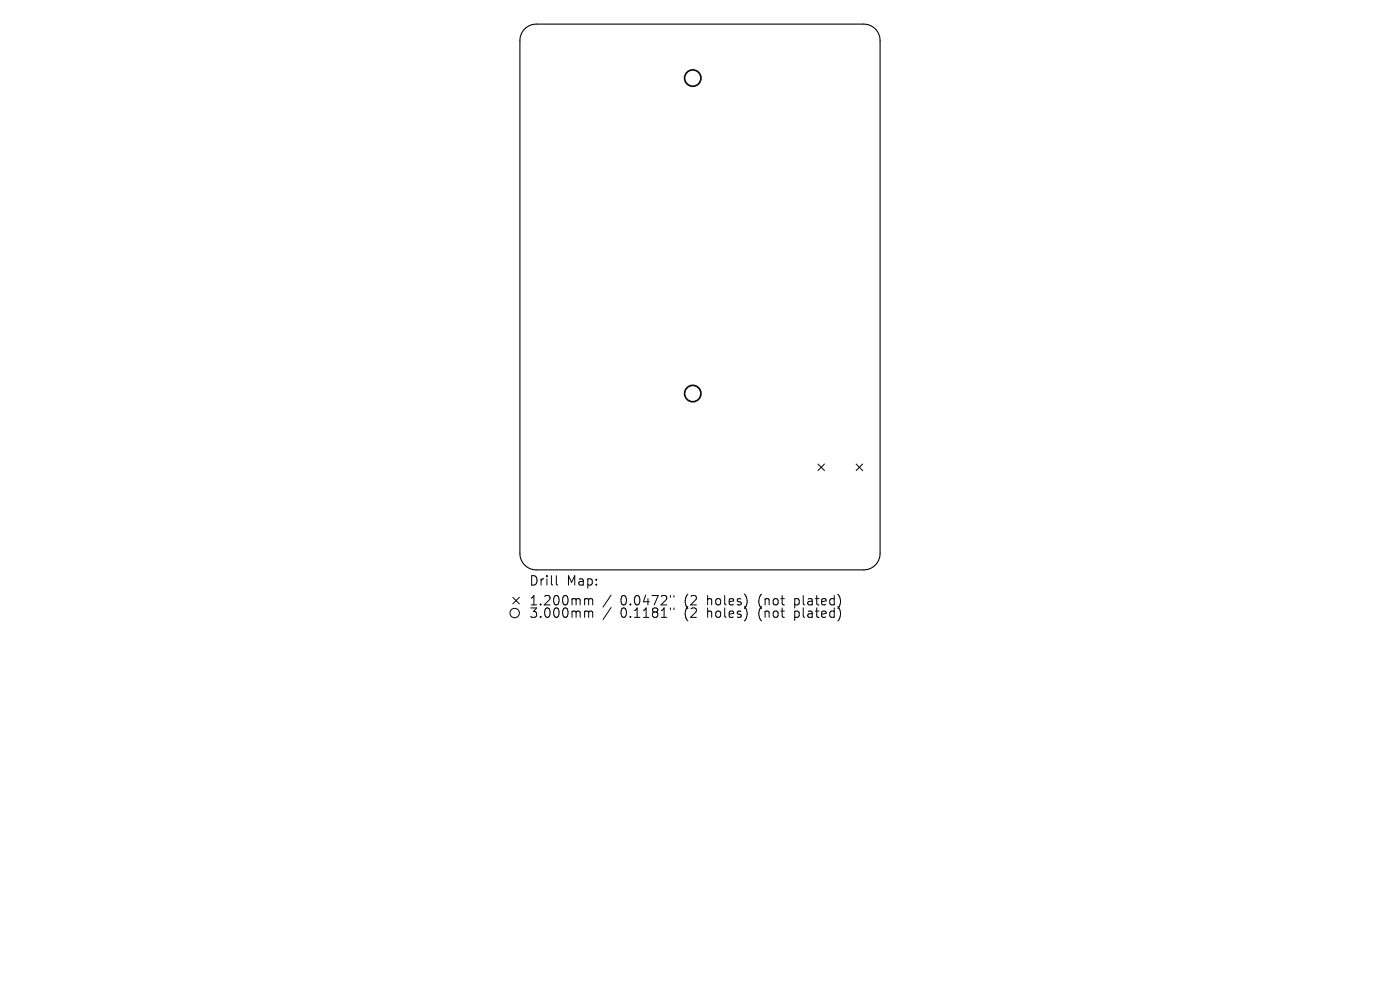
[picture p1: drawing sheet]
<svg xmlns="http://www.w3.org/2000/svg" width="297mm" height="210mm" viewBox="0 0 297 210" stroke-linecap="round" stroke-linejoin="round" font-family="sans-serif">
<defs><g id="words">
<g font-size="2.8">
<text x="112.2" y="124.5">Drill</text>
<text x="120.2" y="124.5">Map:</text>
<text x="112.2" y="128.7">1.200mm</text>
<text x="112.2" y="131.3">3.000mm</text>
<text x="131.6" y="128.7">0.0472&quot;</text>
<text x="131.6" y="131.3">0.1181&quot;</text>
<text x="145.4" y="128.7">(2</text>
<text x="145.4" y="131.3">(2</text>
<text x="150.3" y="128.7">holes)</text>
<text x="150.3" y="131.3">holes)</text>
<text x="161.4" y="128.7">(not</text>
<text x="161.4" y="131.3">(not</text>
<text x="169.2" y="128.7">plated)</text>
<text x="169.2" y="131.3">plated)</text>
</g>
</g></defs>
<path d="M111.3 6.1a3.5 3.5 0 0 1 2.5-1h69.4a3.5 3.5 0 0 1 3.5 3.5v108.8a3.5 3.5 0 0 1-3.5 3.5h-69.4a3.5 3.5 0 0 1-3.5-3.5v-108.8a3.5 3.5 0 0 1 1-2.5z" fill="none" stroke="#000" stroke-width=".23"/>
<g fill="none" stroke="#000" stroke-width=".21">
<path d="M173.5 98.4l1.4 1.4M174.9 98.4l-1.4 1.4M181.6 98.4l1.4 1.4M183 98.4l-1.4 1.4M108.8 126.7l1.4 1.4M110.2 126.7l-1.4 1.4M118 122.1v1.7l.3 .3M124.3 127l.5 .1 .1 .2M124.3 129.6h.3l.3 .3M124.9 127.3l.3-.3 .4 .1 .1 1.2M124.9 127.3v1M124.9 129.9v1.1"/>
<path d="M124.9 129.9l.3-.3 .4 .1 .1 1.3M129.6 126.2l-1.7 2.6M129.6 128.9l-1.7 2.5M142.2 126.3v.4M142.2 129v.3M143 126.3v.4M143 129v.3"/>
<circle cx="109.2" cy="130" r="1"/>
</g>
<g fill="none" stroke="#000" stroke-width=".35">
<circle cx="147" cy="16.6" r="1.74"/>
<circle cx="147" cy="83.5" r="1.74"/>
</g>
<use href="#words"/>
</svg>
